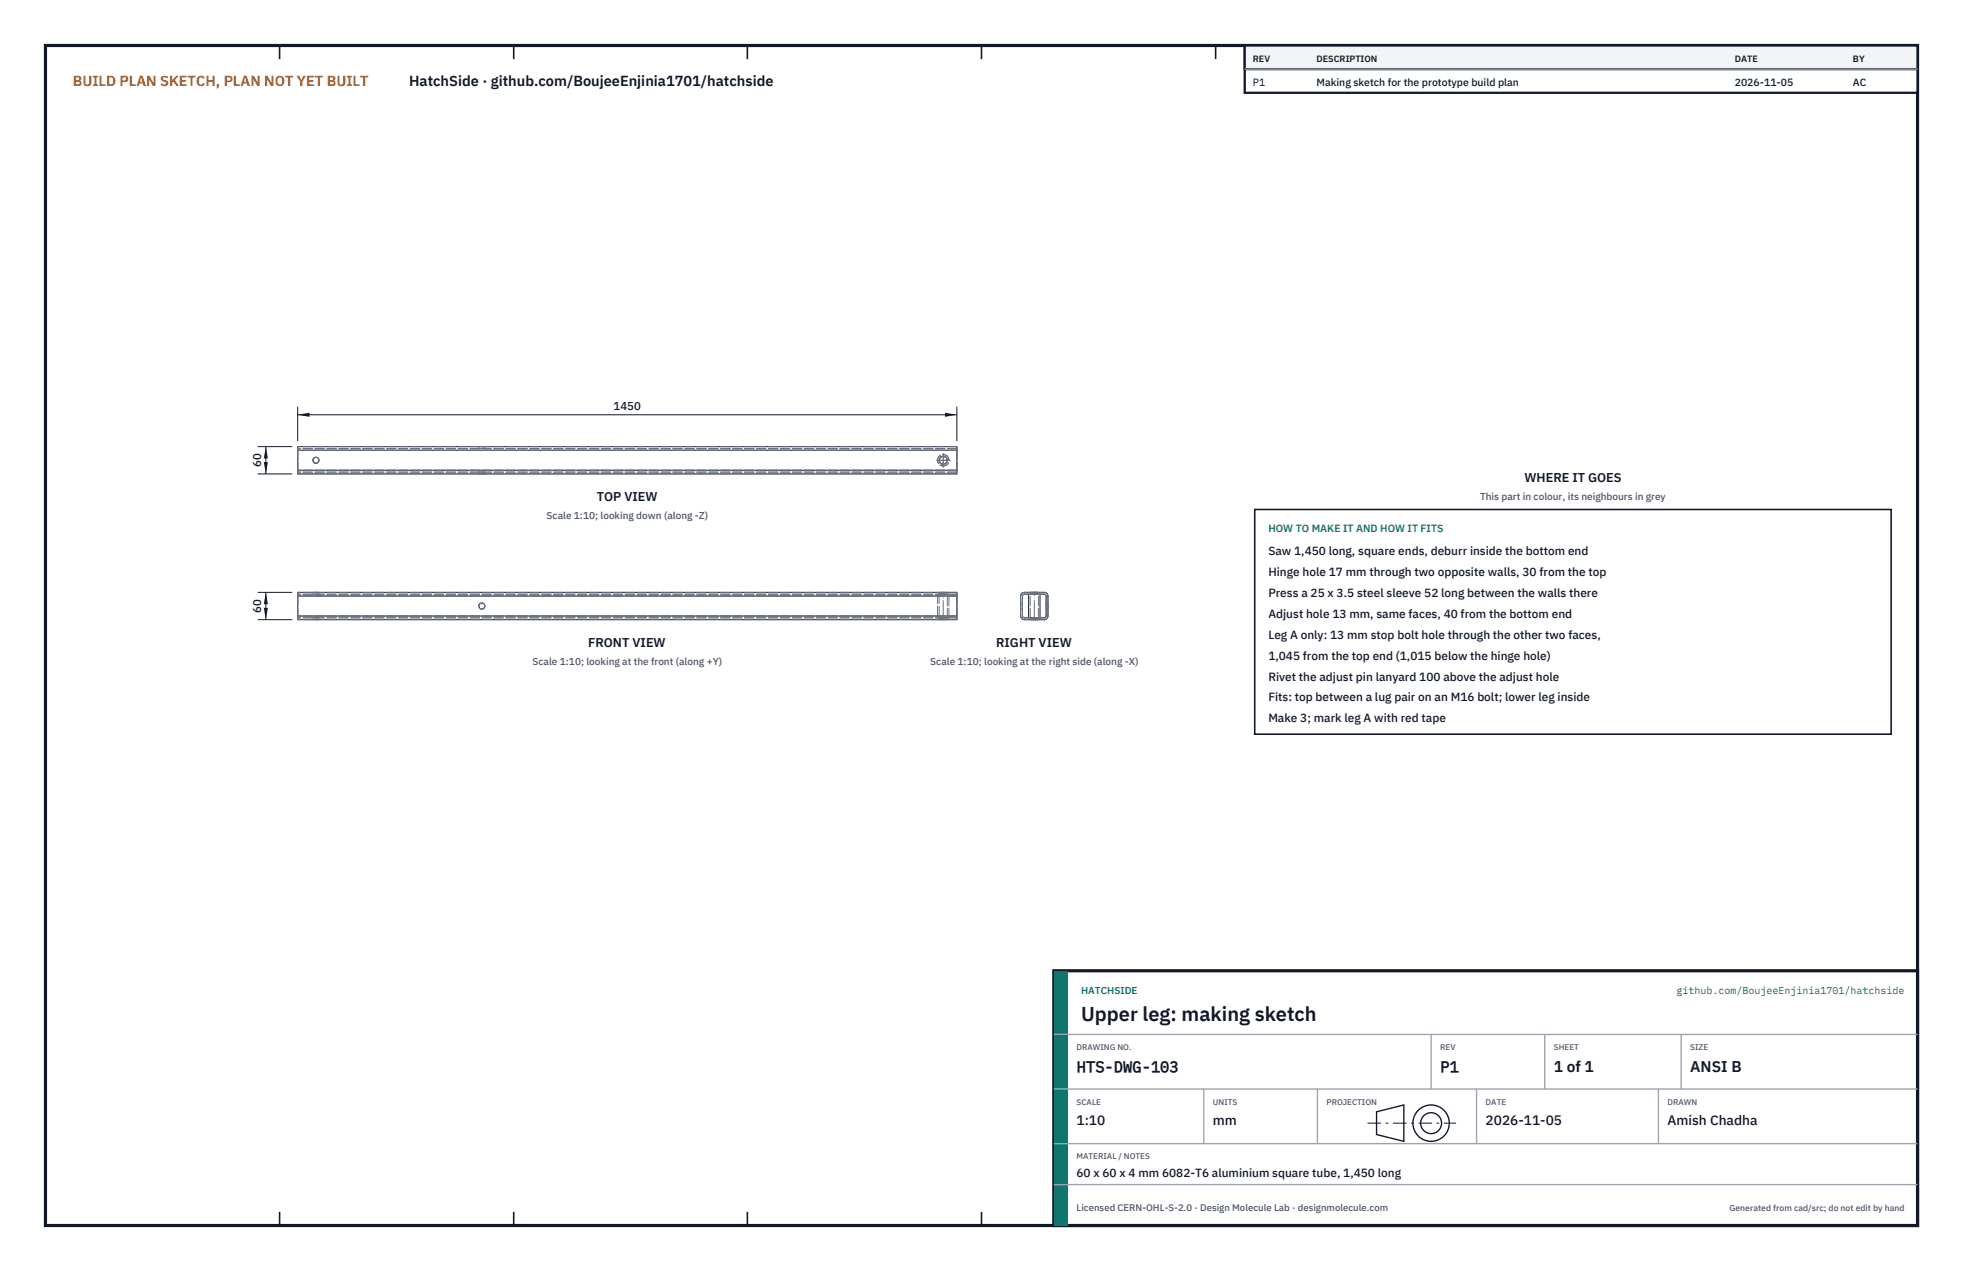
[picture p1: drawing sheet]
<svg xmlns="http://www.w3.org/2000/svg" width="432mm" height="279mm" viewBox="0 0 432 279" stroke-linecap="round" stroke-linejoin="round" font-family="sans-serif">
<defs><g id="words">
<text font-size="4.4" fill="#111827" x="237.8" y="224.4">Upper leg: making sketch</text>
<g font-size="3.4" fill="#111827">
<text x="236.8" y="235.6">HTS-DWG-103</text>
<text x="316.8" y="235.6">P1</text>
<text x="341.8" y="235.6">1 of 1</text>
<text x="371.8" y="235.6">ANSI B</text>
</g>
<text font-size="3.2" fill="#b45309" x="16" y="19">BUILD PLAN SKETCH, PLAN NOT YET BUILT</text>
<text font-size="3.2" fill="#111827" x="90" y="19">HatchSide · github.com/BoujeeEnjinia1701/hatchside</text>
<g font-size="3" fill="#111827">
<text x="236.8" y="247.2">1:10</text>
<text x="266.8" y="247.2">mm</text>
<text x="326.8" y="247.2">2026-11-05</text>
<text x="366.8" y="247.2">Amish Chadha</text>
</g>
<g font-size="2.8" fill="#111827">
<text x="335.3" y="106">WHERE IT GOES</text>
<text x="131.3" y="110.2">TOP VIEW</text>
<text x="129.4" y="142.2">FRONT VIEW</text>
<text x="219.1" y="142.2">RIGHT VIEW</text>
</g>
<g font-size="2.6" fill="#111827">
<text x="279" y="122">Saw 1,450 long, square ends, deburr inside the bottom end</text>
<text x="279" y="126.6">Hinge hole 17 mm through two opposite walls, 30 from the top</text>
<text x="279" y="131.2">Press a 25 x 3.5 steel sleeve 52 long between the walls there</text>
<text x="279" y="135.8">Adjust hole 13 mm, same faces, 40 from the bottom end</text>
<text x="279" y="140.4">Leg A only: 13 mm stop bolt hole through the other two faces,</text>
<text x="279" y="145">1,045 from the top end (1,015 below the hinge hole)</text>
<text x="279" y="149.6">Rivet the adjust pin lanyard 100 above the adjust hole</text>
<text x="279" y="154.2">Fits: top between a lug pair on an M16 bolt; lower leg inside</text>
<text x="279" y="158.8">Make 3; mark leg A with red tape</text>
<text x="236.8" y="258.8">60 x 60 x 4 mm 6082-T6 aluminium square tube, 1,450 long</text>
</g>
<g font-size="2.5" fill="#111827">
<text x="135" y="90.2">1450</text>
<text x="57.5" y="102.7" transform="rotate(-90 57.5 102.7)">60</text>
<text x="57.5" y="134.7" transform="rotate(-90 57.5 134.7)">60</text>
</g>
<g font-size="2.3" fill="#111827">
<text x="275.6" y="18.8">P1</text>
<text x="289.6" y="18.8">Making sketch for the prototype build plan</text>
<text x="381.6" y="18.8">2026-11-05</text>
<text x="407.6" y="18.8">AC</text>
</g>
<text font-size="2.3" fill="#0f766e" x="279" y="117">HOW TO MAKE IT AND HOW IT FITS</text>
<g font-size="2.2" fill="#4b5563">
<text x="325.6" y="110">This part in colour, its neighbours in grey</text>
<text x="120.2" y="114.2">Scale 1:10; looking down (along -Z)</text>
<text x="117.1" y="146.2">Scale 1:10; looking at the front (along +Y)</text>
<text x="204.6" y="146.2">Scale 1:10; looking at the right side (along -X)</text>
</g>
<g font-size="2.2" fill="#0f766e">
<text x="237.8" y="218.4">HATCHSIDE</text>
<text x="368.8" y="218.4">github.com/BoujeeEnjinia1701/hatchside</text>
</g>
<text font-size="2.1" fill="#4b5563" x="236.8" y="266.2">Licensed CERN-OHL-S-2.0 · Design Molecule Lab · designmolecule.com</text>
<g font-size="2" fill="#111827">
<text x="275.6" y="13.6">REV</text>
<text x="289.6" y="13.6">DESCRIPTION</text>
<text x="381.6" y="13.6">DATE</text>
<text x="407.6" y="13.6">BY</text>
</g>
<text font-size="1.9" fill="#4b5563" x="380.4" y="266.2">Generated from cad/src; do not edit by hand</text>
<g font-size="1.8" fill="#4b5563">
<text x="236.8" y="230.8">DRAWING NO.</text>
<text x="316.8" y="230.8">REV</text>
<text x="341.8" y="230.8">SHEET</text>
<text x="371.8" y="230.8">SIZE</text>
<text x="236.8" y="242.8">SCALE</text>
<text x="266.8" y="242.8">UNITS</text>
<text x="291.8" y="242.8">PROJECTION</text>
<text x="326.8" y="242.8">DATE</text>
<text x="366.8" y="242.8">DRAWN</text>
<text x="236.8" y="254.8">MATERIAL / NOTES</text>
</g>
</g></defs>
<path d="M10 10h411.8v259.4h-411.8z" fill="none" stroke="#111827" stroke-width=".7" stroke-linecap="butt"/>
<g fill="none" stroke="#111827" stroke-width=".35">
<path d="M61.5 10v3M113 10v3M164.4 10v3M215.9 10v3M267.4 10v3M318.9 10v3M370.3 10v3M61.5 266.4v3M113 266.4v3M164.4 266.4v3M215.9 266.4v3M267.4 266.4v3"/>
<path d="M318.9 266.4v3M370.3 266.4v3"/>
</g>
<g fill="none" stroke="#111727" stroke-width=".22">
<path d="M65.5 98.2h145v6h-145zM65.5 99h145M65.5 103.4h145M65.5 130.2h145v6h-145zM65.5 131h145M65.5 135.4h145M224.8 130.5l.5-.3h4.4a.8 .8 0 0 1 .8 .8v4.4a.8 .8 0 0 1-.8 .8h-4.4a.8 .8 0 0 1-.8-.8v-4.4zM225.1 130.7l4.6-.1 .4 .2v4.6l-.2 .4h-4.6l-.3-.2-.1-4.6zM226.3 130.6v5.2M228.8 130.6v5.2"/>
<circle cx="69.5" cy="101.2" r=".65"/>
<circle cx="207.5" cy="101.2" r=".86"/>
<circle cx="106" cy="133.2" r=".65"/>
</g>
<g fill="none" stroke="#6a7180" stroke-width=".22" stroke-dasharray="2.1 .5">
<path d="M65.5 99v-.8M65.5 99v4.4M65.5 99v-.4M65.5 98.6v.4M105.3 98.2h1.3M105.3 98.6h1.3M105.3 98.6v-.4M106 98.2h-.7M106 98.6h-.7M106.6 98.2h-.6M106.6 98.6h-.6M106.6 98.6v-.4"/>
<path d="M210.5 99v-.8M210.5 99v4.4M210.5 99v-.4M210.5 98.6v.4M210.5 98.2h-145M210.5 98.6h-145M210.5 99h-145M65.5 104.2v-.8M65.5 103.4v.4M65.5 103.8v-.4M105.3 104.2h1.3M105.3 103.8h1.3"/>
<path d="M105.3 104.2v-.4M106 104.2h-.7M106 103.8h-.7M106.6 104.2h-.6M106.6 103.8h-.6M106.6 104.2v-.4M210.5 104.2v-.8M210.5 103.4v.4M210.5 103.8v-.4M210.5 104.2h-145M210.5 103.8h-145M210.5 103.4h-145"/>
<path d="M65.5 131v-.8M65.5 131v4.4M65.5 136.2v-.8M65.5 130.6v.4M65.5 135.4v.4M65.5 135.8v-.4M65.5 131v-.4M68.8 130.2h1.3M68.8 130.6h1.3M68.8 130.2v.4M68.8 136.2h1.3M68.8 135.8h1.3"/>
<path d="M68.8 135.8v.4M70.1 130.2h-1.3M70.1 130.6h-1.3M70.1 136.2h-1.3M70.1 135.8h-1.3M70.1 130.2v.4M70.1 135.8v.4M206.2 130.6v5.2M206.2 130.6h2.5M206.2 135.8h2.5M206.6 130.6v5.2M206.6 130.6h1.8"/>
<path d="M206.6 135.8h1.8M206.6 130.2h1.7M206.6 130.6h1.7M206.6 130.2v.4M206.6 136.2h1.7M206.6 135.8h1.7M206.6 135.8v.4M208.3 130.2h-1.7M208.3 130.6h-1.7M208.3 136.2h-1.7M208.3 135.8h-1.7M208.3 130.2v.4"/>
<path d="M208.3 135.8v.4M208.4 130.6h-1.8M208.4 135.8h-1.8M208.4 135.8v-5.2M208.7 130.6h-2.5M208.7 135.8h-2.5M208.7 135.8v-5.2M210.5 130.2h-145M210.5 131v-.8M210.5 131v4.4M210.5 136.2v-.8M210.5 130.6v.4"/>
<path d="M210.5 135.4v.4M210.5 135.8v-.4M210.5 131v-.4M210.5 136.2h-145M210.5 130.6h-145M210.5 135.8h-145M210.5 131h-145M210.5 135.4h-145M224.5 131v4.4M224.5 135.4a.8 .8 0 0 0 .8 .8M224.5 133.9v-1.3M224.5 132.6v1.3"/>
<path d="M224.5 133.9h.4M224.5 132.6h.4M224.9 131v4.4M224.9 131l.4-.4M224.9 133.9v-1.3M224.9 132.6v1.3M225.3 130.2a.8 .8 0 0 0-.8 .8M225.3 135.8l-.4-.4M226.3 130.6h1.2M226.3 135.8h1.2M226.6 130.6h.9M226.6 135.8h.9"/>
<path d="M226.6 135.8v-5.2M226.7 130.2h.8M226.7 130.6h.8M226.7 136.2h.8M226.7 135.8h.8M226.7 130.2v.4M226.7 135.8v.4M226.9 130.2h.6M226.9 130.6h.6M226.9 136.2h.6M226.9 135.8h.6M226.9 130.2v.4"/>
<path d="M226.9 135.8v.4M227.5 130.2h.7M227.5 130.2h.9M227.5 130.6h.7M227.5 130.6h.9M227.5 136.2h.7M227.5 136.2h.9M227.5 135.8h.7M227.5 135.8h.9M227.5 130.6h1.3M227.5 135.8h1.3M228.2 130.2h-1.3"/>
<path d="M228.2 130.6h-1.3M228.2 136.2h-1.3M228.2 135.8h-1.3M228.2 130.2v.4M228.2 135.8v.4M228.4 130.2h-1.7M228.4 130.6h-1.7M228.4 136.2h-1.7M228.4 135.8h-1.7M228.4 130.2v.4M228.4 135.8v.4M228.4 130.6h-1.8"/>
<path d="M228.4 135.8h-1.8M228.4 135.8v-5.2M228.8 130.6h-2.5M228.8 135.8h-2.5M229.7 130.2h-4.4M229.7 136.2a.8 .8 0 0 0 .8-.8M229.7 136.2h-4.4M229.7 130.6l.4 .4M229.7 135.8h-4.4M229.7 130.6h-4.4M230.1 131v4.4M230.1 135.4l-.4 .4"/>
<path d="M230.1 133.9v-1.3M230.1 132.6v1.3M230.1 133.9h.4M230.1 132.6h.4M230.5 131a.8 .8 0 0 0-.8-.8M230.5 131v4.4M230.5 133.9v-1.3M230.5 132.6v1.3"/>
<circle cx="69.5" cy="101.2" r=".65"/>
<circle cx="207.5" cy="101.2" r="1.26"/>
<circle cx="207.5" cy="101.2" r=".86"/>
<circle cx="207.5" cy="101.2" r=".91"/>
<circle cx="106" cy="133.2" r=".65"/>
</g>
<path d="M205.9 101.2h3.1M206.4 101.2h2.2M207.5 102.7v-3.1M207.5 102.3v-2.2M207.5 136.2v-6M227.5 136.2v-6" fill="none" stroke="#6a7180" stroke-width=".22" stroke-dasharray="4.2 .5 0 .5"/>
<path d="M65.5 89.4v7.6M65.5 91.2h145M210.5 89.4v7.6" fill="none" stroke="#111827" stroke-width=".22"/>
<path d="M65.5 91.2l2.6-.5v.9zM207.9 90.7v.9l2.6-.4z" fill="#111827"/>
<path d="M56.7 98.2h7.6M58.5 98.2v6M56.7 104.2h7.6" fill="none" stroke="#111827" stroke-width=".22"/>
<path d="M58.5 98.2l-.5 2.6h.9zM58 101.6h.9l-.4 2.6z" fill="#111827"/>
<path d="M56.7 130.2h7.6M56.7 136.2h7.6M58.5 130.2v6" fill="none" stroke="#111827" stroke-width=".22"/>
<path d="M58.5 130.2l-.5 2.6h.9zM58 133.6h.9l-.4 2.6z" fill="#111827"/>
<path d="M276 112h140v49.4h-140z" fill="#fff" stroke="#111827" stroke-width=".35"/>
<path d="M273.8 10h148v10.4h-148z" fill="#fff" stroke="#111827" stroke-width=".5"/>
<path d="M273.8 10h148v5.2h-148z" fill="#f3f4f6" stroke="#111827" stroke-width=".5"/>
<path d="M273.8 15.2h148" fill="none" stroke="#9ca3af" stroke-width=".3"/>
<path d="M231.8 213.4h190v56h-190z" fill="#fff" stroke="#111827" stroke-width=".7" stroke-linecap="butt"/>
<path d="M231.8 213.4h3v56h-3z" fill="#0f766e"/>
<path d="M231.8 227.4h190M231.8 239.4h190M264.8 239.4v12M289.8 239.4v12M314.8 227.4v12M324.8 239.4v12M339.8 227.4v12M364.8 239.4v12M369.8 227.4v12M231.8 251.4h190M231.8 260.4h190" fill="none" stroke="#9ca3af" stroke-width=".3"/>
<g fill="none" stroke="#111827" stroke-width=".3">
<path d="M302.8 244.4l6-1.5v8l-6-1.5z"/>
<circle cx="314.8" cy="246.9" r="4"/>
<circle cx="314.8" cy="246.9" r="2.3"/>
</g>
<path d="M300.8 246.9h19.5" fill="none" stroke="#111827" stroke-width=".22" stroke-dasharray="3 1 .6 1" stroke-linecap="butt"/>
<use href="#words"/>
</svg>
